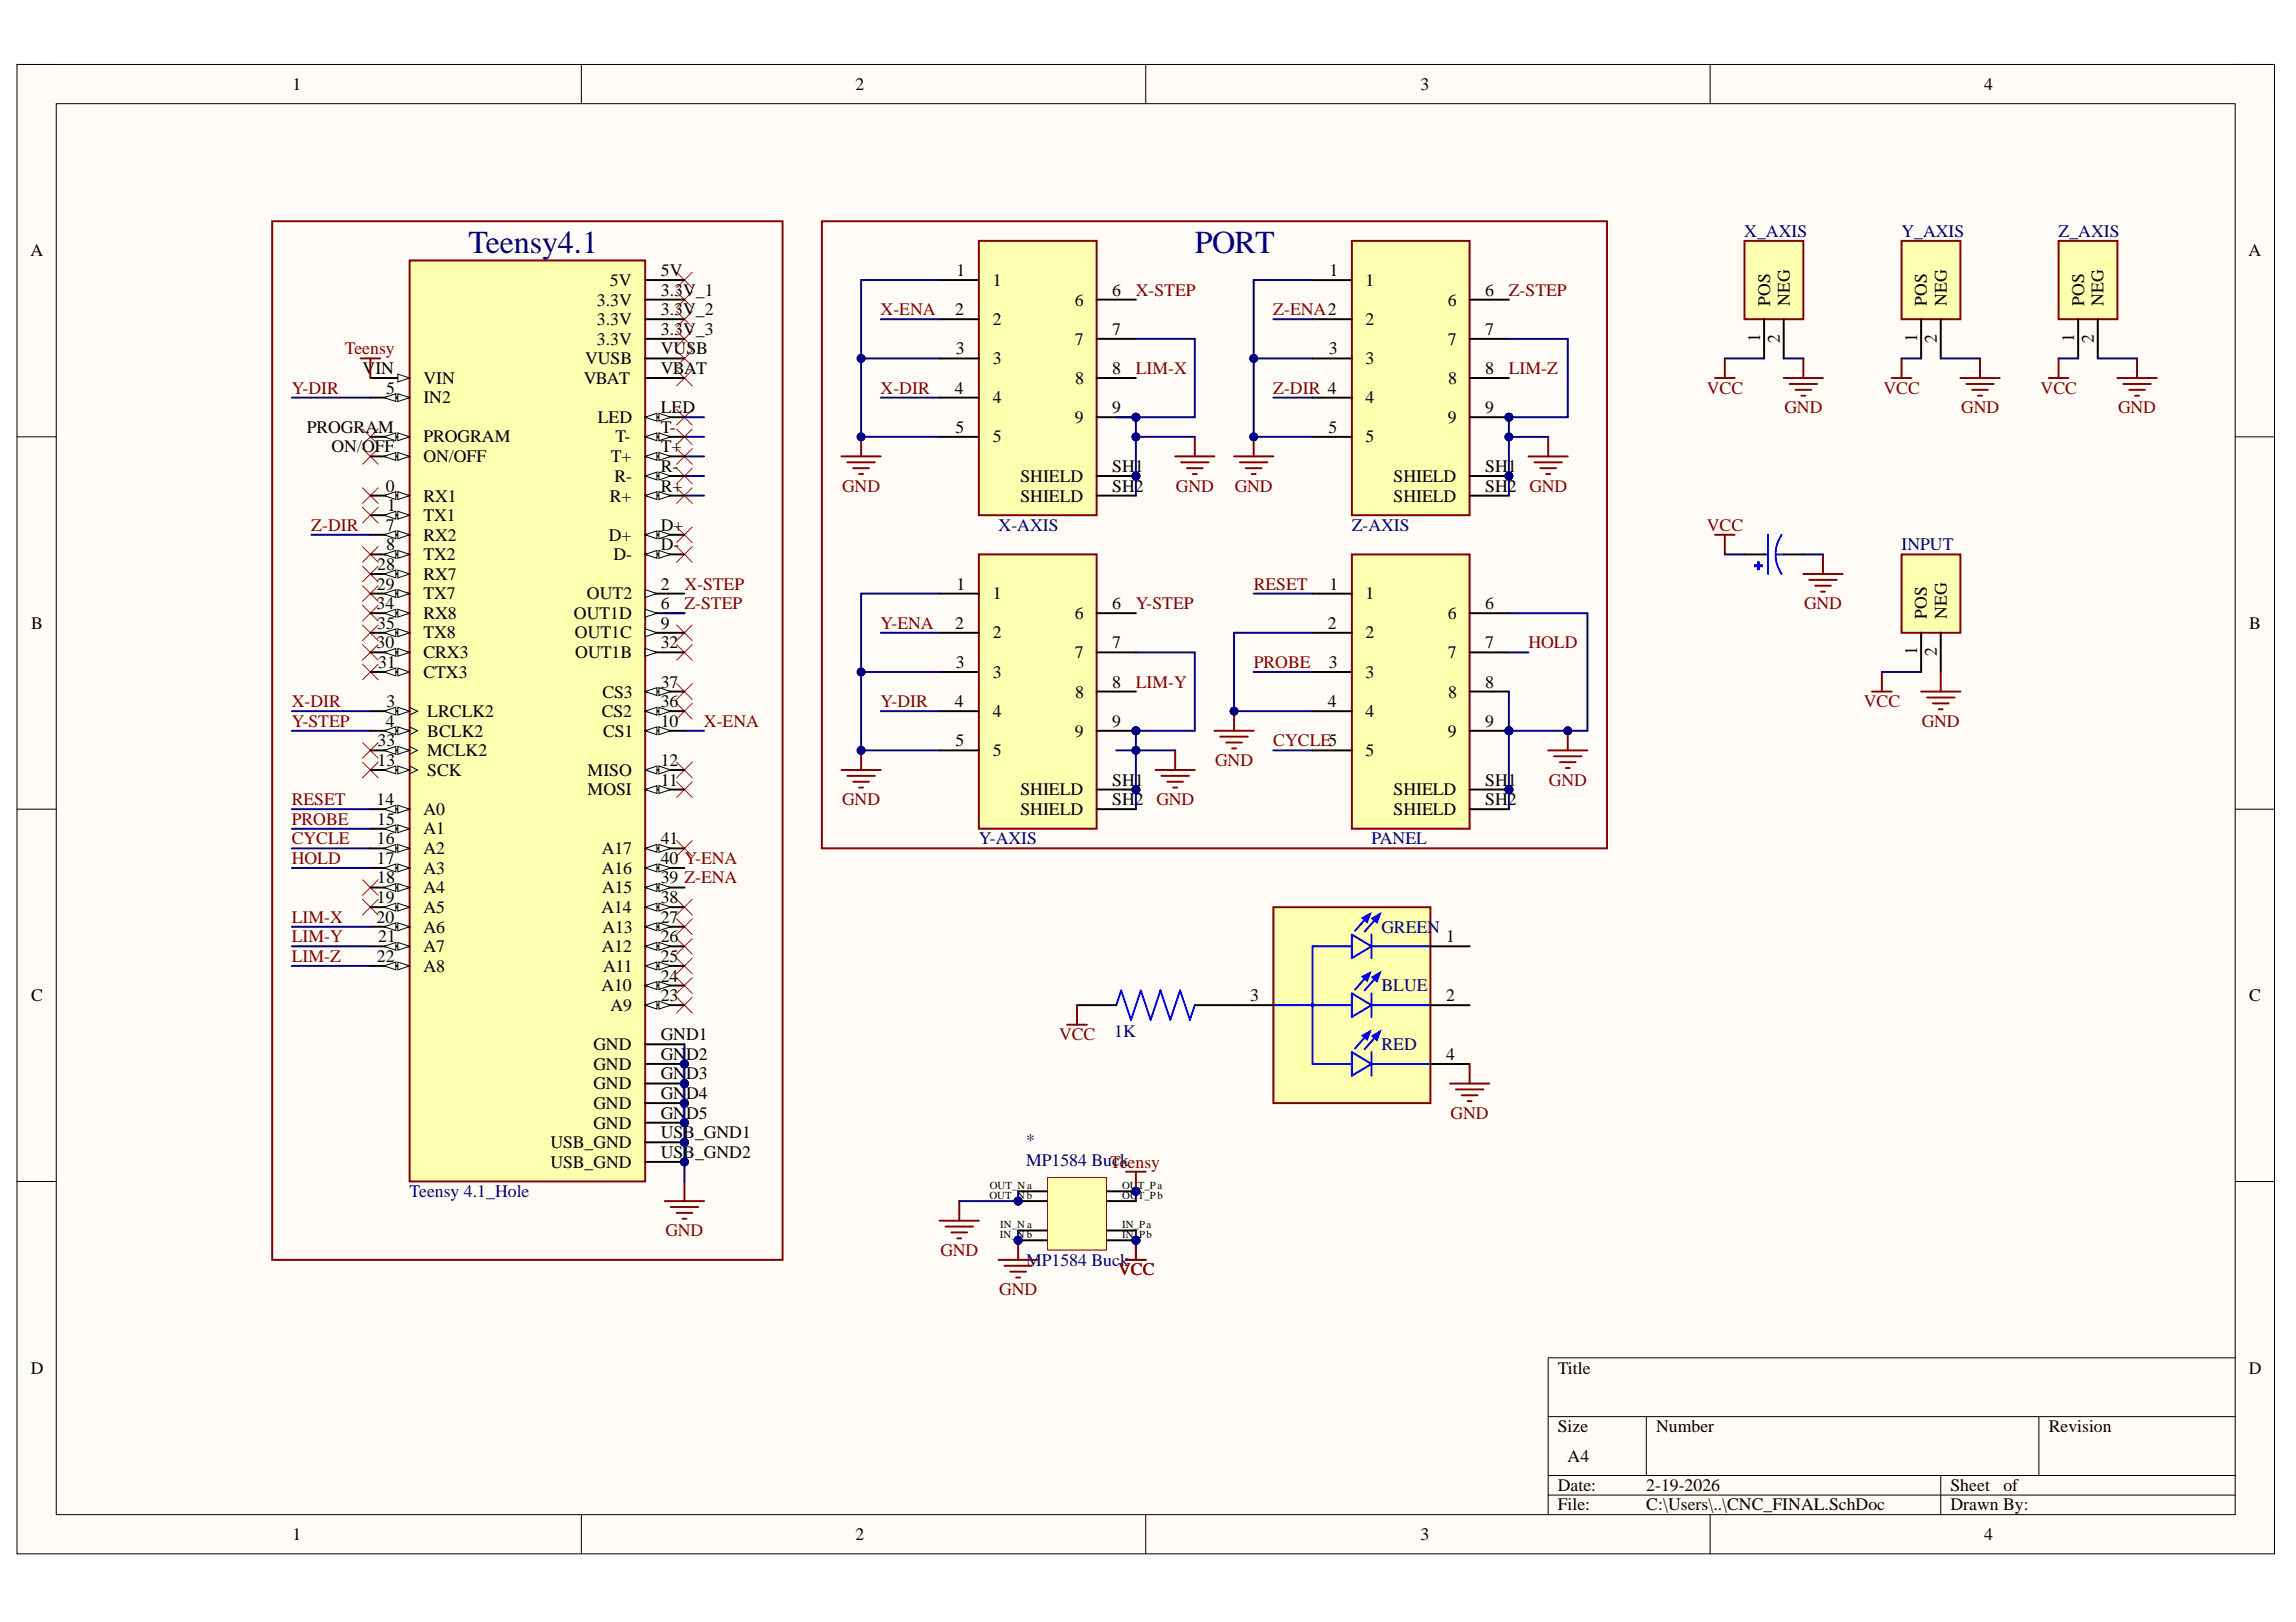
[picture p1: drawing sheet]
<svg xmlns="http://www.w3.org/2000/svg" width="297mm" height="210mm" viewBox="0 0 297 210" stroke-linecap="round" stroke-linejoin="round" font-family="sans-serif">
<defs><g id="words">
<g font-size="4.1" fill="#000080">
<text x="60.6" y="32.8">Teensy4.1</text>
<text x="154.6" y="32.8">PORT</text>
</g>
<g font-size="2.3">
<text x="37.8" y="11.6">1</text>
<text x="110.7" y="11.6">2</text>
<text x="183.8" y="11.6">3</text>
<text x="256.7" y="11.6">4</text>
<text x="3.9" y="33.2">A</text>
<text x="85.5" y="35.7">5V</text>
<text x="123.7" y="35.7">1</text>
<text x="172" y="35.7">1</text>
<text x="290.9" y="33.2">A</text>
<text x="77.2" y="39.5">3.3V</text>
<text x="78.9" y="37">5V</text>
<text x="85.5" y="38.3">3.3V_1</text>
<text x="85.5" y="40.8">3.3V_2</text>
<text x="123.6" y="40.8">2</text>
<text x="128.4" y="37">1</text>
<text x="139" y="39.5">6</text>
<text x="143.9" y="38.3">6</text>
<text x="176.6" y="37">1</text>
<text x="187.3" y="39.5">6</text>
<text x="192.2" y="38.3">6</text>
<text x="229" y="39.5" transform="rotate(-90 229 39.5)">POS</text>
<text x="231.5" y="39.5" transform="rotate(-90 231.5 39.5)">NEG</text>
<text x="249.3" y="39.5" transform="rotate(-90 249.3 39.5)">POS</text>
<text x="251.9" y="39.5" transform="rotate(-90 251.9 39.5)">NEG</text>
<text x="269.6" y="39.5" transform="rotate(-90 269.6 39.5)">POS</text>
<text x="272.2" y="39.5" transform="rotate(-90 272.2 39.5)">NEG</text>
<text x="75.7" y="47.1">VUSB</text>
<text x="77.2" y="42.1">3.3V</text>
<text x="77.2" y="44.6">3.3V</text>
<text x="85.5" y="43.3">3.3V_3</text>
<text x="85.5" y="45.9">VUSB</text>
<text x="123.7" y="45.9">3</text>
<text x="128.4" y="42.1">2</text>
<text x="128.4" y="47.1">3</text>
<text x="139" y="44.6">7</text>
<text x="143.9" y="43.3">7</text>
<text x="171.9" y="45.9">3</text>
<text x="176.6" y="42.1">2</text>
<text x="176.6" y="47.1">3</text>
<text x="187.3" y="44.6">7</text>
<text x="192.2" y="43.3">7</text>
<text x="227.7" y="44.2" transform="rotate(-90 227.7 44.2)">1</text>
<text x="230.3" y="44.4" transform="rotate(-90 230.3 44.4)">2</text>
<text x="248" y="44.2" transform="rotate(-90 248 44.2)">1</text>
<text x="250.6" y="44.4" transform="rotate(-90 250.6 44.4)">2</text>
<text x="268.4" y="44.2" transform="rotate(-90 268.4 44.2)">1</text>
<text x="270.9" y="44.4" transform="rotate(-90 270.9 44.4)">2</text>
<text x="46.9" y="48.4">VIN</text>
<text x="50" y="50.9">5</text>
<text x="54.8" y="49.7">VIN</text>
<text x="54.8" y="52.2">IN2</text>
<text x="75.5" y="49.7">VBAT</text>
<text x="85.5" y="48.4">VBAT</text>
<text x="85.5" y="53.5">LED</text>
<text x="123.5" y="50.9">4</text>
<text x="128.4" y="52.2">4</text>
<text x="139.1" y="49.7">8</text>
<text x="143.9" y="48.4">8</text>
<text x="143.9" y="53.5">9</text>
<text x="176.6" y="52.2">4</text>
<text x="187.3" y="49.7">8</text>
<text x="192.2" y="48.4">8</text>
<text x="192.2" y="53.5">9</text>
<text x="39.7" y="56">PROGRAM</text>
<text x="42.9" y="58.5">ON/OFF</text>
<text x="54.8" y="57.3">PROGRAM</text>
<text x="54.8" y="59.8">ON/OFF</text>
<text x="77.3" y="54.7">LED</text>
<text x="79" y="59.8">T+</text>
<text x="79.6" y="57.3">T-</text>
<text x="85.5" y="56">T-</text>
<text x="85.5" y="58.5">T+</text>
<text x="123.6" y="56">5</text>
<text x="128.4" y="57.3">5</text>
<text x="139" y="54.7">9</text>
<text x="171.9" y="56">5</text>
<text x="176.6" y="57.3">5</text>
<text x="187.3" y="54.7">9</text>
<text x="49.9" y="63.6">0</text>
<text x="54.8" y="64.9">RX1</text>
<text x="78.9" y="64.9">R+</text>
<text x="79.5" y="62.4">R-</text>
<text x="85.5" y="61.1">R-</text>
<text x="85.5" y="63.6">R+</text>
<text x="132" y="62.4">SHIELD</text>
<text x="132" y="64.9">SHIELD</text>
<text x="143.9" y="61.1">SH1</text>
<text x="143.9" y="63.6">SH2</text>
<text x="180.3" y="62.4">SHIELD</text>
<text x="180.3" y="64.9">SHIELD</text>
<text x="192.2" y="61.1">SH1</text>
<text x="192.2" y="63.6">SH2</text>
<text x="49.9" y="68.7">7</text>
<text x="50" y="71.2">8</text>
<text x="50.1" y="66.2">1</text>
<text x="54.8" y="67.4">TX1</text>
<text x="54.8" y="70">RX2</text>
<text x="78.8" y="70">D+</text>
<text x="85.5" y="68.7">D+</text>
<text x="85.5" y="71.2">D-</text>
<text x="48.8" y="76.3">29</text>
<text x="48.8" y="73.8">28</text>
<text x="54.8" y="72.5">TX2</text>
<text x="54.8" y="75">RX7</text>
<text x="54.8" y="77.6">TX7</text>
<text x="75.9" y="77.6">OUT2</text>
<text x="79.4" y="72.5">D-</text>
<text x="85.5" y="76.3">2</text>
<text x="123.7" y="76.3">1</text>
<text x="128.4" y="77.6">1</text>
<text x="172" y="76.3">1</text>
<text x="176.6" y="77.6">1</text>
<text x="4" y="81.4">B</text>
<text x="48.7" y="78.8">34</text>
<text x="48.7" y="83.9">30</text>
<text x="48.8" y="81.4">35</text>
<text x="54.8" y="80.1">RX8</text>
<text x="54.8" y="82.6">TX8</text>
<text x="74.3" y="80.1">OUT1D</text>
<text x="74.4" y="82.6">OUT1C</text>
<text x="85.5" y="78.8">6</text>
<text x="85.5" y="81.4">9</text>
<text x="85.5" y="83.9">32</text>
<text x="123.6" y="81.4">2</text>
<text x="128.4" y="82.6">2</text>
<text x="139" y="80.1">6</text>
<text x="143.9" y="78.8">6</text>
<text x="143.9" y="83.9">7</text>
<text x="171.8" y="81.4">2</text>
<text x="176.6" y="82.6">2</text>
<text x="187.3" y="80.1">6</text>
<text x="192.2" y="78.8">6</text>
<text x="192.2" y="83.9">7</text>
<text x="249.3" y="80.1" transform="rotate(-90 249.3 80.1)">POS</text>
<text x="251.9" y="80.1" transform="rotate(-90 251.9 80.1)">NEG</text>
<text x="291" y="81.4">B</text>
<text x="48.9" y="86.4">31</text>
<text x="54.8" y="85.2">CRX3</text>
<text x="54.8" y="87.7">CTX3</text>
<text x="74.4" y="85.2">OUT1B</text>
<text x="85.5" y="89">37</text>
<text x="123.7" y="86.4">3</text>
<text x="128.4" y="87.7">3</text>
<text x="139" y="85.2">7</text>
<text x="143.9" y="89">8</text>
<text x="171.9" y="86.4">3</text>
<text x="176.6" y="87.7">3</text>
<text x="187.3" y="85.2">7</text>
<text x="192.2" y="89">8</text>
<text x="248" y="84.8" transform="rotate(-90 248 84.8)">1</text>
<text x="250.6" y="84.9" transform="rotate(-90 250.6 84.9)">2</text>
<text x="49.9" y="94.1">4</text>
<text x="50" y="91.5">3</text>
<text x="55.3" y="92.8">LRCLK2</text>
<text x="55.3" y="95.3">BCLK2</text>
<text x="77.8" y="92.8">CS2</text>
<text x="77.9" y="90.3">CS3</text>
<text x="78" y="95.3">CS1</text>
<text x="85.5" y="91.5">36</text>
<text x="85.5" y="94.1">10</text>
<text x="123.5" y="91.5">4</text>
<text x="128.4" y="92.8">4</text>
<text x="139" y="95.3">9</text>
<text x="139.1" y="90.3">8</text>
<text x="143.9" y="94.1">9</text>
<text x="171.8" y="91.5">4</text>
<text x="176.6" y="92.8">4</text>
<text x="187.3" y="95.3">9</text>
<text x="187.3" y="90.3">8</text>
<text x="192.2" y="94.1">9</text>
<text x="48.9" y="96.6">33</text>
<text x="48.9" y="99.1">13</text>
<text x="55.3" y="97.9">MCLK2</text>
<text x="55.3" y="100.4">SCK</text>
<text x="76" y="100.4">MISO</text>
<text x="85.5" y="99.1">12</text>
<text x="85.5" y="101.7">11</text>
<text x="123.6" y="96.6">5</text>
<text x="128.4" y="97.9">5</text>
<text x="143.9" y="101.7">SH1</text>
<text x="176.6" y="97.9">5</text>
<text x="192.2" y="101.7">SH1</text>
<text x="48.7" y="104.2">14</text>
<text x="48.8" y="106.7">15</text>
<text x="54.8" y="105.5">A0</text>
<text x="54.8" y="108">A1</text>
<text x="76" y="102.9">MOSI</text>
<text x="132" y="102.9">SHIELD</text>
<text x="132" y="105.5">SHIELD</text>
<text x="143.9" y="104.2">SH2</text>
<text x="180.3" y="102.9">SHIELD</text>
<text x="180.3" y="105.5">SHIELD</text>
<text x="192.2" y="104.2">SH2</text>
<text x="48.8" y="109.3">16</text>
<text x="48.8" y="111.8">17</text>
<text x="54.8" y="110.5">A2</text>
<text x="54.8" y="113.1">A3</text>
<text x="77.8" y="110.5">A17</text>
<text x="77.8" y="113.1">A16</text>
<text x="85.5" y="109.3">41</text>
<text x="85.5" y="111.8">40 Y-ENA</text>
<text x="48.7" y="119.4">20</text>
<text x="48.8" y="116.9">19</text>
<text x="48.8" y="114.3">18</text>
<text x="54.8" y="115.6">A4</text>
<text x="54.8" y="118.2">A5</text>
<text x="77.8" y="118.2">A14</text>
<text x="77.9" y="115.6">A15</text>
<text x="85.5" y="114.3">39 Z-ENA</text>
<text x="85.5" y="116.9">38</text>
<text x="85.5" y="119.4">27</text>
<text x="48.8" y="124.5">22</text>
<text x="48.9" y="122">21</text>
<text x="54.8" y="120.7">A6</text>
<text x="54.8" y="123.2">A7</text>
<text x="54.8" y="125.8">A8</text>
<text x="77.8" y="123.2">A12</text>
<text x="77.9" y="120.7">A13</text>
<text x="78" y="125.8">A11</text>
<text x="85.5" y="122">26</text>
<text x="85.5" y="124.5">25</text>
<text x="187.1" y="122">1</text>
<text x="4" y="129.6">C</text>
<text x="77.8" y="128.3">A10</text>
<text x="79" y="130.8">A9</text>
<text x="85.5" y="127">24</text>
<text x="85.5" y="129.6">23</text>
<text x="161.7" y="129.6">3</text>
<text x="187.1" y="129.6">2</text>
<text x="291" y="129.6">C</text>
<text x="76.8" y="135.9">GND</text>
<text x="85.5" y="134.6">GND1</text>
<text x="85.5" y="137.2">GND2</text>
<text x="187.1" y="137.2">4</text>
<text x="76.8" y="138.4">GND</text>
<text x="76.8" y="140.9">GND</text>
<text x="76.8" y="143.5">GND</text>
<text x="85.5" y="139.7">GND3</text>
<text x="85.5" y="142.3">GND4</text>
<text x="71.2" y="148.6">USB_GND</text>
<text x="76.8" y="146.1">GND</text>
<text x="85.5" y="144.8">GND5</text>
<text x="85.5" y="147.3">USB_GND1</text>
<text x="85.5" y="149.9">USB_GND2</text>
<text x="71.2" y="151.1">USB_GND</text>
<text x="4" y="177.7">D</text>
<text x="201.5" y="177.7">Title</text>
<text x="290.9" y="177.7">D</text>
<text x="201.5" y="185.3">Size</text>
<text x="214.3" y="185.3">Number</text>
<text x="265.1" y="185.3">Revision</text>
<text x="202.8" y="189.1">A4</text>
<text x="201.5" y="192.9">Date:</text>
<text x="201.5" y="195.5">File:</text>
<text x="213" y="192.9">2-19-2026</text>
<text x="213" y="195.5">C:\Users\..\CNC_FINAL.SchDoc</text>
<text x="252.3" y="192.9">Sheet</text>
<text x="252.3" y="195.5">Drawn By:</text>
<text x="259.2" y="192.9">of</text>
<text x="37.8" y="199.3">1</text>
<text x="110.7" y="199.3">2</text>
<text x="183.8" y="199.3">3</text>
<text x="256.7" y="199.3">4</text>
</g>
<g font-size="2.3" fill="#000080">
<text x="225.7" y="30.6">X_AXIS</text>
<text x="246" y="30.6">Y_AXIS</text>
<text x="266.3" y="30.6">Z_AXIS</text>
<text x="129.2" y="68.7">X-AXIS</text>
<text x="174.9" y="68.7">Z-AXIS</text>
<text x="246" y="71.2">INPUT</text>
<text x="126.7" y="109.3">Y-AXIS</text>
<text x="177.4" y="109.3">PANEL</text>
<text x="178.7" y="120.7">GREEN</text>
<text x="178.7" y="128.3">BLUE</text>
<text x="144.1" y="134.2">1K</text>
<text x="178.7" y="135.9">RED</text>
<text x="132.7" y="148.3">*</text>
<text x="53" y="154.9">Teensy 4.1_Hole</text>
<text x="132.7" y="150.9">MP1584 Buck</text>
<text x="132.7" y="163.8">MP1584 Buck</text>
</g>
<g font-size="2.3" fill="#800000">
<text x="113.9" y="40.8">X-ENA</text>
<text x="146.9" y="38.3">X-STEP</text>
<text x="164.7" y="40.8">Z-ENA2</text>
<text x="195.2" y="38.3">Z-STEP</text>
<text x="44.6" y="45.9">Teensy</text>
<text x="37.7" y="50.9">Y-DIR</text>
<text x="113.9" y="50.9">X-DIR</text>
<text x="146.9" y="48.4">LIM-X</text>
<text x="164.7" y="50.9">Z-DIR 4</text>
<text x="195.2" y="48.4">LIM-Z</text>
<text x="220.8" y="50.9">VCC</text>
<text x="230.9" y="53.5">GND</text>
<text x="243.7" y="50.9">VCC</text>
<text x="253.7" y="53.5">GND</text>
<text x="264" y="50.9">VCC</text>
<text x="274" y="53.5">GND</text>
<text x="108.9" y="63.6">GND</text>
<text x="152.1" y="63.6">GND</text>
<text x="159.7" y="63.6">GND</text>
<text x="197.9" y="63.6">GND</text>
<text x="40.3" y="68.7">Z-DIR</text>
<text x="220.8" y="68.7">VCC</text>
<text x="88.5" y="76.3">X-STEP</text>
<text x="162.2" y="76.3">RESET</text>
<text x="88.5" y="78.8">Z-STEP</text>
<text x="113.9" y="81.4">Y-ENA</text>
<text x="146.9" y="78.8">Y-STEP</text>
<text x="197.7" y="83.9">HOLD</text>
<text x="233.4" y="78.8">GND</text>
<text x="146.9" y="89">LIM-Y</text>
<text x="162.2" y="86.4">PROBE</text>
<text x="37.7" y="91.5">X-DIR</text>
<text x="37.7" y="94.1">Y-STEP</text>
<text x="91.1" y="94.1">X-ENA</text>
<text x="113.9" y="91.5">Y-DIR</text>
<text x="241.1" y="91.5">VCC</text>
<text x="248.6" y="94.1">GND</text>
<text x="157.2" y="99.1">GND</text>
<text x="164.7" y="96.6">CYCLE5</text>
<text x="200.4" y="101.7">GND</text>
<text x="37.7" y="104.2">RESET</text>
<text x="37.7" y="106.7">PROBE</text>
<text x="108.9" y="104.2">GND</text>
<text x="149.6" y="104.2">GND</text>
<text x="37.7" y="111.8">HOLD</text>
<text x="37.7" y="109.3">CYCLE</text>
<text x="37.7" y="119.4">LIM-X</text>
<text x="37.7" y="122">LIM-Y</text>
<text x="37.7" y="124.5">LIM-Z</text>
<text x="137" y="134.6">VCC</text>
<text x="187.7" y="144.8">GND</text>
<text x="143.6" y="151.1">Teensy</text>
<text x="86.1" y="160">GND</text>
<text x="121.7" y="162.5">GND</text>
<text x="129.3" y="167.6">GND</text>
<text x="144.7" y="165">VCC</text>
</g>
<g font-size="1.4">
<text x="128" y="155.1">OUT_Nb</text>
<text x="128" y="153.9">OUT_Na</text>
<text x="145.2" y="153.9">OUT_Pa</text>
<text x="145.2" y="155.1">OUT_Pb</text>
<text x="129.4" y="160.2">IN_N b</text>
<text x="129.4" y="158.9">IN_N a</text>
<text x="145.2" y="158.9">IN_Pa</text>
<text x="145.2" y="160.2">IN_Pb</text>
</g>
</g></defs>
<path d="M2.2 8.3h292.1v192.8h-292.1z" fill-rule="evenodd" fill="#fffcf8"/>
<path d="M2.2 8.3h292.1v192.8h-292.1z" fill="none" stroke="#000" stroke-width=".13"/>
<path d="M7.3 13.4h281.9v182.6h-281.9z" fill-rule="evenodd" fill="#fffcf8"/>
<g fill="none" stroke="#000" stroke-width=".13">
<path d="M2.2 8.3h5.1M7.3 13.4h281.9v182.6h-281.9zM75.2 8.3v5.1M148.2 8.3v5.1M221.2 8.3v5.1M289.2 8.3h5.1v5.1M2.2 56.5h5.1M289.2 56.5h5.1M2.2 104.7h5.1M289.2 104.7h5.1M2.2 152.9h5.1M289.2 152.9h5.1"/>
<path d="M289.2 175.7h-88.9v20.3M75.2 196v5.1M148.2 196v5.1M200.3 183.3h88.9M200.3 190.9h88.9M200.3 193.5h88.9M213 183.3v7.6M221.2 196v5.1M251.1 190.9v5.1M263.8 183.3v7.6M294.3 196v5.1"/>
</g>
<path d="M35.2 28.6h66v134.4h-66zM108.9 59.1h5M109.6 59.8h3.6M111.4 56.5v2.6M110.4 60.6h2M111.1 61.3h.6M86 155.4h5.1M86.8 156.2h3.5M87.5 157h2.1M88.3 157.7h.5M88.5 152.9v2.5" fill="none" stroke="#800000" stroke-width=".25"/>
<g fill="none" stroke="#f00" stroke-width=".13">
<path d="M87.5 35.2l2.1 2.1M87.5 37.8l2.1 2M89.6 35.2l-2.1 2.1M89.6 37.8l-2.1 2M46.9 58l2 2.1M46.9 55.5l2 2M48.9 58l-2 2.1M48.9 55.5l-2 2M87.5 40.3l2.1 2M87.5 42.8l2.1 2.1M87.5 45.4l2.1 2M87.5 47.9l2.1 2"/>
<path d="M87.5 53l2.1 2M87.5 58l2.1 2.1M87.5 55.5l2.1 2M89.6 40.3l-2.1 2M89.6 42.8l-2.1 2.1M89.6 45.4l-2.1 2M89.6 47.9l-2.1 2M89.6 53l-2.1 2M89.6 58l-2.1 2.1M89.6 55.5l-2.1 2M46.9 63.1l2 2.1M46.9 65.7l2 2"/>
<path d="M46.9 70.7l2 2.1M46.9 73.3l2 2M46.9 75.8l2 2M46.9 78.3l2 2.1M48.9 63.1l-2 2.1M48.9 65.7l-2 2M48.9 70.7l-2 2.1M48.9 73.3l-2 2M48.9 75.8l-2 2M48.9 78.3l-2 2.1M87.5 68.2l2.1 2M87.5 70.7l2.1 2.1"/>
<path d="M87.5 63.1l2.1 2.1M87.5 60.6l2.1 2M89.6 68.2l-2.1 2M89.6 70.7l-2.1 2.1M89.6 63.1l-2.1 2.1M89.6 60.6l-2.1 2M46.9 80.9l2 2M46.9 83.4l2 2M46.9 85.9l2 2.1M46.9 96.1l2 2M46.9 98.6l2 2.1M48.9 80.9l-2 2"/>
<path d="M48.9 83.4l-2 2M48.9 85.9l-2 2.1M48.9 96.1l-2 2M48.9 98.6l-2 2.1M87.5 80.9l2.1 2M87.5 83.4l2.1 2M87.5 88.5l2.1 2M87.5 91l2.1 2.1M87.5 98.6l2.1 2.1M89.6 80.9l-2.1 2M89.6 83.4l-2.1 2M89.6 88.5l-2.1 2"/>
<path d="M89.6 91l-2.1 2.1M89.6 98.6l-2.1 2.1M46.9 113.8l2 2.1M46.9 116.4l2 2M48.9 113.8l-2 2.1M48.9 116.4l-2 2M87.5 118.9l2.1 2M87.5 116.4l2.1 2M87.5 101.2l2.1 2M87.5 108.8l2.1 2M89.6 118.9l-2.1 2M89.6 116.4l-2.1 2"/>
<path d="M89.6 101.2l-2.1 2M89.6 108.8l-2.1 2M87.5 121.5l2.1 2M87.5 124l2.1 2M87.5 126.5l2.1 2.1M87.5 129.1l2.1 2M89.6 121.5l-2.1 2M89.6 124l-2.1 2M89.6 126.5l-2.1 2.1M89.6 129.1l-2.1 2"/>
</g>
<circle cx="111.4" cy="56.5" r=".51" fill="#000080"/>
<circle cx="111.4" cy="56.5" r=".51" fill="none" stroke="#000080" stroke-width=".13"/>
<g fill="none" stroke="#800000" stroke-width=".25">
<path d="M152 59.1h5.1M152.8 59.8h3.6M154.6 56.5v2.6M197.7 59.1h5.1M198.5 59.8h3.6M200.3 56.5v2.6M153.6 60.6h2M154.3 61.3h.5M199.3 60.6h2M200 61.3h.5M108.9 99.6h5M111.4 97.1v2.5"/>
<path d="M149.5 99.6h5.1M152 97.1v2.5M109.6 100.4h3.6M110.4 101.2h2M111.1 101.9h.6M150.3 100.4h3.5M151 101.2h2M151.8 101.9h.5"/>
</g>
<circle cx="111.4" cy="97.1" r=".51" fill="#000080"/>
<circle cx="111.4" cy="97.1" r=".51" fill="none" stroke="#000080" stroke-width=".13"/>
<path d="M159.7 59.1h5M160.4 59.8h3.6M162.2 56.5v2.6M161.2 60.6h2M161.9 61.3h.5" fill="none" stroke="#800000" stroke-width=".25"/>
<circle cx="162.2" cy="56.5" r=".51" fill="#000080"/>
<circle cx="162.2" cy="56.5" r=".51" fill="none" stroke="#000080" stroke-width=".13"/>
<circle cx="147" cy="54" r=".51" fill="#000080"/>
<circle cx="147" cy="54" r=".51" fill="none" stroke="#000080" stroke-width=".13"/>
<circle cx="147" cy="61.6" r=".51" fill="#000080"/>
<circle cx="147" cy="61.6" r=".51" fill="none" stroke="#000080" stroke-width=".13"/>
<path d="M126.6 31.2h15.3v35.5h-15.3z" fill-rule="evenodd" fill="#ffffb0"/>
<path d="M126.6 31.2h15.3v35.5h-15.3z" fill="none" stroke="#800000" stroke-width=".25"/>
<path d="M121.6 36.2h5M141.9 38.8h5.1M121.6 41.3h5M121.6 46.4h5M121.6 51.5h5M121.6 56.5h5M141.9 43.8h5.1M141.9 48.9h5.1M141.9 54h5.1" fill="none" stroke="#000" stroke-width=".25"/>
<circle cx="147" cy="54" r=".51" fill="#000080"/>
<circle cx="147" cy="54" r=".51" fill="none" stroke="#000080" stroke-width=".13"/>
<path d="M141.9 61.6h5.1" fill="none" stroke="#000" stroke-width=".25"/>
<circle cx="147" cy="61.6" r=".51" fill="#000080"/>
<circle cx="147" cy="61.6" r=".51" fill="none" stroke="#000080" stroke-width=".13"/>
<path d="M141.9 64.1h5.1" fill="none" stroke="#000" stroke-width=".25"/>
<circle cx="147" cy="94.6" r=".51" fill="#000080"/>
<circle cx="147" cy="94.6" r=".51" fill="none" stroke="#000080" stroke-width=".13"/>
<circle cx="147" cy="102.2" r=".51" fill="#000080"/>
<circle cx="147" cy="102.2" r=".51" fill="none" stroke="#000080" stroke-width=".13"/>
<path d="M126.6 71.7h15.3v35.6h-15.3z" fill-rule="evenodd" fill="#ffffb0"/>
<path d="M126.6 71.7h15.3v35.6h-15.3z" fill="none" stroke="#800000" stroke-width=".25"/>
<path d="M121.6 76.8h5M141.9 79.4h5.1M121.6 81.9h5M121.6 87h5M121.6 92h5M121.6 97.1h5M141.9 84.4h5.1M141.9 89.5h5.1M141.9 94.6h5.1" fill="none" stroke="#000" stroke-width=".25"/>
<circle cx="147" cy="94.6" r=".51" fill="#000080"/>
<circle cx="147" cy="94.6" r=".51" fill="none" stroke="#000080" stroke-width=".13"/>
<path d="M141.9 102.2h5.1" fill="none" stroke="#000" stroke-width=".25"/>
<circle cx="147" cy="102.2" r=".51" fill="#000080"/>
<circle cx="147" cy="102.2" r=".51" fill="none" stroke="#000080" stroke-width=".13"/>
<path d="M141.9 104.7h5.1" fill="none" stroke="#000" stroke-width=".25"/>
<circle cx="195.2" cy="54" r=".51" fill="#000080"/>
<circle cx="195.2" cy="54" r=".51" fill="none" stroke="#000080" stroke-width=".13"/>
<circle cx="195.2" cy="61.6" r=".51" fill="#000080"/>
<circle cx="195.2" cy="61.6" r=".51" fill="none" stroke="#000080" stroke-width=".13"/>
<path d="M174.9 31.2h15.2v35.5h-15.2z" fill-rule="evenodd" fill="#ffffb0"/>
<path d="M174.9 31.2h15.2v35.5h-15.2z" fill="none" stroke="#800000" stroke-width=".25"/>
<path d="M169.8 36.2h5.1M190.1 38.8h5.1M169.8 41.3h5.1M169.8 46.4h5.1M169.8 51.5h5.1M169.8 56.5h5.1M190.1 43.9h5.1M190.1 48.9h5.1M190.1 54h5.1" fill="none" stroke="#000" stroke-width=".25"/>
<circle cx="195.2" cy="54" r=".51" fill="#000080"/>
<circle cx="195.2" cy="54" r=".51" fill="none" stroke="#000080" stroke-width=".13"/>
<path d="M190.1 61.6h5.1" fill="none" stroke="#000" stroke-width=".25"/>
<circle cx="195.2" cy="61.6" r=".51" fill="#000080"/>
<circle cx="195.2" cy="61.6" r=".51" fill="none" stroke="#000080" stroke-width=".13"/>
<path d="M190.1 64.1h5.1" fill="none" stroke="#000" stroke-width=".25"/>
<circle cx="195.2" cy="94.6" r=".51" fill="#000080"/>
<circle cx="195.2" cy="94.6" r=".51" fill="none" stroke="#000080" stroke-width=".13"/>
<circle cx="195.2" cy="102.2" r=".51" fill="#000080"/>
<circle cx="195.2" cy="102.2" r=".51" fill="none" stroke="#000080" stroke-width=".13"/>
<path d="M174.9 71.7h15.2v35.6h-15.2z" fill-rule="evenodd" fill="#ffffb0"/>
<path d="M174.9 71.7h15.2v35.6h-15.2z" fill="none" stroke="#800000" stroke-width=".25"/>
<path d="M169.8 76.8h5.1M190.1 79.4h5.1M169.8 81.9h5.1M169.8 87h5.1M169.8 92h5.1M169.8 97.1h5.1M190.1 84.4h5.1M190.1 89.5h5.1M190.1 94.6h5.1" fill="none" stroke="#000" stroke-width=".25"/>
<circle cx="195.2" cy="94.6" r=".51" fill="#000080"/>
<circle cx="195.2" cy="94.6" r=".51" fill="none" stroke="#000080" stroke-width=".13"/>
<path d="M190.1 102.2h5.1" fill="none" stroke="#000" stroke-width=".25"/>
<circle cx="195.2" cy="102.2" r=".51" fill="#000080"/>
<circle cx="195.2" cy="102.2" r=".51" fill="none" stroke="#000080" stroke-width=".13"/>
<path d="M190.1 104.7h5.1" fill="none" stroke="#000" stroke-width=".25"/>
<path d="M157.1 94.6h5.1M157.9 95.3h3.5M158.6 96.1h2.1M159.4 96.9h.5M159.7 92v2.6" fill="none" stroke="#800000" stroke-width=".25"/>
<circle cx="159.7" cy="92" r=".51" fill="#000080"/>
<circle cx="159.7" cy="92" r=".51" fill="none" stroke="#000080" stroke-width=".13"/>
<path d="M200.3 97.1h5.1M201.1 97.9h3.5M201.8 98.6h2M202.6 99.4h.5M202.8 94.6v2.5" fill="none" stroke="#800000" stroke-width=".25"/>
<circle cx="202.8" cy="94.6" r=".51" fill="#000080"/>
<circle cx="202.8" cy="94.6" r=".51" fill="none" stroke="#000080" stroke-width=".13"/>
<path d="M106.3 28.6h101.6v81.2h-101.6z" fill="none" stroke="#800000" stroke-width=".25"/>
<circle cx="88.5" cy="137.7" r=".51" fill="#000080"/>
<circle cx="88.5" cy="137.7" r=".51" fill="none" stroke="#000080" stroke-width=".13"/>
<circle cx="88.5" cy="140.2" r=".51" fill="#000080"/>
<circle cx="88.5" cy="140.2" r=".51" fill="none" stroke="#000080" stroke-width=".13"/>
<circle cx="88.5" cy="142.8" r=".51" fill="#000080"/>
<circle cx="88.5" cy="142.8" r=".51" fill="none" stroke="#000080" stroke-width=".13"/>
<circle cx="88.5" cy="145.3" r=".51" fill="#000080"/>
<circle cx="88.5" cy="145.3" r=".51" fill="none" stroke="#000080" stroke-width=".13"/>
<circle cx="88.5" cy="147.8" r=".51" fill="#000080"/>
<circle cx="88.5" cy="147.8" r=".51" fill="none" stroke="#000080" stroke-width=".13"/>
<circle cx="88.5" cy="150.4" r=".51" fill="#000080"/>
<circle cx="88.5" cy="150.4" r=".51" fill="none" stroke="#000080" stroke-width=".13"/>
<path d="M53 33.7h30.5v119.2h-30.5z" fill-rule="evenodd" fill="#ffffb0"/>
<path d="M53 33.7h30.5v119.2h-30.5z" fill="none" stroke="#800000" stroke-width=".25"/>
<path d="M47.9 48.9h5.1" fill="none" stroke="#000" stroke-width=".25"/>
<path d="M51.5 48.4l1.5 .5-1.5 .5z" fill="#f8fcff"/>
<path d="M51.5 48.4l1.5 .5-1.5 .5z" fill="none" stroke="#000" stroke-width=".13"/>
<path d="M47.9 51.5h5.1" fill="none" stroke="#000" stroke-width=".25"/>
<path d="M51.5 50.9l1.5 .6-1.5 .5z" fill="#f8fcff"/>
<path d="M51.5 50.9l1.5 .6-1.5 .5z" fill="none" stroke="#000" stroke-width=".13"/>
<path d="M49.7 51.5l1.5-.6v1.1z" fill="#f8fcff"/>
<path d="M49.7 51.5l1.5-.6v1.1z" fill="none" stroke="#000" stroke-width=".13"/>
<path d="M47.9 56.5h5.1" fill="none" stroke="#000" stroke-width=".25"/>
<path d="M51.5 56l1.5 .5-1.5 .5z" fill="#f8fcff"/>
<path d="M51.5 56l1.5 .5-1.5 .5z" fill="none" stroke="#000" stroke-width=".13"/>
<path d="M49.7 56.5l1.5-.5v1z" fill="#f8fcff"/>
<path d="M49.7 56.5l1.5-.5v1z" fill="none" stroke="#000" stroke-width=".13"/>
<path d="M47.9 59.1h5.1" fill="none" stroke="#000" stroke-width=".25"/>
<path d="M51.5 58.6l1.5 .5-1.5 .5z" fill="#f8fcff"/>
<path d="M51.5 58.6l1.5 .5-1.5 .5z" fill="none" stroke="#000" stroke-width=".13"/>
<path d="M49.7 59.1l1.5-.5v1z" fill="#f8fcff"/>
<path d="M49.7 59.1l1.5-.5v1z" fill="none" stroke="#000" stroke-width=".13"/>
<path d="M47.9 64.1h5.1" fill="none" stroke="#000" stroke-width=".25"/>
<path d="M51.5 63.6l1.5 .5-1.5 .5z" fill="#f8fcff"/>
<path d="M51.5 63.6l1.5 .5-1.5 .5z" fill="none" stroke="#000" stroke-width=".13"/>
<path d="M49.7 64.1l1.5-.5v1z" fill="#f8fcff"/>
<path d="M49.7 64.1l1.5-.5v1z" fill="none" stroke="#000" stroke-width=".13"/>
<path d="M47.9 66.7h5.1" fill="none" stroke="#000" stroke-width=".25"/>
<path d="M51.5 66.2l1.5 .5-1.5 .5z" fill="#f8fcff"/>
<path d="M51.5 66.2l1.5 .5-1.5 .5z" fill="none" stroke="#000" stroke-width=".13"/>
<path d="M49.7 66.7l1.5-.5v1z" fill="#f8fcff"/>
<path d="M49.7 66.7l1.5-.5v1z" fill="none" stroke="#000" stroke-width=".13"/>
<path d="M47.9 69.2h5.1" fill="none" stroke="#000" stroke-width=".25"/>
<path d="M51.5 68.7l1.5 .5-1.5 .5z" fill="#f8fcff"/>
<path d="M51.5 68.7l1.5 .5-1.5 .5z" fill="none" stroke="#000" stroke-width=".13"/>
<path d="M49.7 69.2l1.5-.5v1z" fill="#f8fcff"/>
<path d="M49.7 69.2l1.5-.5v1z" fill="none" stroke="#000" stroke-width=".13"/>
<path d="M47.9 71.7h5.1" fill="none" stroke="#000" stroke-width=".25"/>
<path d="M51.5 71.2l1.5 .5-1.5 .6z" fill="#f8fcff"/>
<path d="M51.5 71.2l1.5 .5-1.5 .6z" fill="none" stroke="#000" stroke-width=".13"/>
<path d="M49.7 71.7l1.5-.5v1.1z" fill="#f8fcff"/>
<path d="M49.7 71.7l1.5-.5v1.1z" fill="none" stroke="#000" stroke-width=".13"/>
<path d="M47.9 74.3h5.1" fill="none" stroke="#000" stroke-width=".25"/>
<path d="M51.5 73.8l1.5 .5-1.5 .5z" fill="#f8fcff"/>
<path d="M51.5 73.8l1.5 .5-1.5 .5z" fill="none" stroke="#000" stroke-width=".13"/>
<path d="M49.7 74.3l1.5-.5v1z" fill="#f8fcff"/>
<path d="M49.7 74.3l1.5-.5v1z" fill="none" stroke="#000" stroke-width=".13"/>
<path d="M47.9 76.8h5.1" fill="none" stroke="#000" stroke-width=".25"/>
<path d="M51.5 76.3l1.5 .5-1.5 .5z" fill="#f8fcff"/>
<path d="M51.5 76.3l1.5 .5-1.5 .5z" fill="none" stroke="#000" stroke-width=".13"/>
<path d="M49.7 76.8l1.5-.5v1z" fill="#f8fcff"/>
<path d="M49.7 76.8l1.5-.5v1z" fill="none" stroke="#000" stroke-width=".13"/>
<path d="M47.9 79.4h5.1" fill="none" stroke="#000" stroke-width=".25"/>
<path d="M51.5 78.8l1.5 .6-1.5 .5z" fill="#f8fcff"/>
<path d="M51.5 78.8l1.5 .6-1.5 .5z" fill="none" stroke="#000" stroke-width=".13"/>
<path d="M49.7 79.4l1.5-.6v1.1z" fill="#f8fcff"/>
<path d="M49.7 79.4l1.5-.6v1.1z" fill="none" stroke="#000" stroke-width=".13"/>
<path d="M47.9 81.9h5.1" fill="none" stroke="#000" stroke-width=".25"/>
<path d="M51.5 81.4l1.5 .5-1.5 .5z" fill="#f8fcff"/>
<path d="M51.5 81.4l1.5 .5-1.5 .5z" fill="none" stroke="#000" stroke-width=".13"/>
<path d="M49.7 81.9l1.5-.5v1z" fill="#f8fcff"/>
<path d="M49.7 81.9l1.5-.5v1z" fill="none" stroke="#000" stroke-width=".13"/>
<path d="M47.9 84.4h5.1" fill="none" stroke="#000" stroke-width=".25"/>
<path d="M51.5 83.9l1.5 .5-1.5 .5z" fill="#f8fcff"/>
<path d="M51.5 83.9l1.5 .5-1.5 .5z" fill="none" stroke="#000" stroke-width=".13"/>
<path d="M49.7 84.4l1.5-.5v1z" fill="#f8fcff"/>
<path d="M49.7 84.4l1.5-.5v1z" fill="none" stroke="#000" stroke-width=".13"/>
<path d="M47.9 87h5.1" fill="none" stroke="#000" stroke-width=".25"/>
<path d="M51.5 86.5l1.5 .5-1.5 .5z" fill="#f8fcff"/>
<path d="M51.5 86.5l1.5 .5-1.5 .5z" fill="none" stroke="#000" stroke-width=".13"/>
<path d="M49.7 87l1.5-.5v1z" fill="#f8fcff"/>
<path d="M49.7 87l1.5-.5v1z" fill="none" stroke="#000" stroke-width=".13"/>
<path d="M47.9 92h5.1" fill="none" stroke="#000" stroke-width=".25"/>
<path d="M51.5 91.5l1.5 .5-1.5 .5z" fill="#f8fcff"/>
<path d="M51.5 91.5l1.5 .5-1.5 .5z" fill="none" stroke="#000" stroke-width=".13"/>
<path d="M49.7 92l1.5-.5v1z" fill="#f8fcff"/>
<path d="M49.7 92l1.5-.5v1zM53 91.5l1 .5-1 .5" fill="none" stroke="#000" stroke-width=".13"/>
<path d="M47.9 94.6h5.1" fill="none" stroke="#000" stroke-width=".25"/>
<path d="M51.5 94.1l1.5 .5-1.5 .5z" fill="#f8fcff"/>
<path d="M51.5 94.1l1.5 .5-1.5 .5z" fill="none" stroke="#000" stroke-width=".13"/>
<path d="M49.7 94.6l1.5-.5v1z" fill="#f8fcff"/>
<path d="M49.7 94.6l1.5-.5v1zM53 94.1l1 .5-1 .5" fill="none" stroke="#000" stroke-width=".13"/>
<path d="M47.9 97.1h5.1" fill="none" stroke="#000" stroke-width=".25"/>
<path d="M51.5 96.6l1.5 .5-1.5 .5z" fill="#f8fcff"/>
<path d="M51.5 96.6l1.5 .5-1.5 .5z" fill="none" stroke="#000" stroke-width=".13"/>
<path d="M49.7 97.1l1.5-.5v1z" fill="#f8fcff"/>
<path d="M49.7 97.1l1.5-.5v1zM53 96.6l1 .5-1 .5" fill="none" stroke="#000" stroke-width=".13"/>
<path d="M47.9 99.6h5.1" fill="none" stroke="#000" stroke-width=".25"/>
<path d="M51.5 99.1l1.5 .5-1.5 .6z" fill="#f8fcff"/>
<path d="M51.5 99.1l1.5 .5-1.5 .6z" fill="none" stroke="#000" stroke-width=".13"/>
<path d="M49.7 99.6l1.5-.5v1.1z" fill="#f8fcff"/>
<path d="M49.7 99.6l1.5-.5v1.1zM53 99.1l1 .5-1 .6" fill="none" stroke="#000" stroke-width=".13"/>
<path d="M47.9 104.7h5.1" fill="none" stroke="#000" stroke-width=".25"/>
<path d="M51.5 104.2l1.5 .5-1.5 .5z" fill="#f8fcff"/>
<path d="M51.5 104.2l1.5 .5-1.5 .5z" fill="none" stroke="#000" stroke-width=".13"/>
<path d="M49.7 104.7l1.5-.5v1z" fill="#f8fcff"/>
<path d="M49.7 104.7l1.5-.5v1z" fill="none" stroke="#000" stroke-width=".13"/>
<path d="M47.9 107.3h5.1" fill="none" stroke="#000" stroke-width=".25"/>
<path d="M51.5 106.7l1.5 .6-1.5 .5z" fill="#f8fcff"/>
<path d="M51.5 106.7l1.5 .6-1.5 .5z" fill="none" stroke="#000" stroke-width=".13"/>
<path d="M49.7 107.3l1.5-.6v1.1z" fill="#f8fcff"/>
<path d="M49.7 107.3l1.5-.6v1.1z" fill="none" stroke="#000" stroke-width=".13"/>
<path d="M47.9 109.8h5.1" fill="none" stroke="#000" stroke-width=".25"/>
<path d="M51.5 109.3l1.5 .5-1.5 .5z" fill="#f8fcff"/>
<path d="M51.5 109.3l1.5 .5-1.5 .5z" fill="none" stroke="#000" stroke-width=".13"/>
<path d="M49.7 109.8l1.5-.5v1z" fill="#f8fcff"/>
<path d="M49.7 109.8l1.5-.5v1z" fill="none" stroke="#000" stroke-width=".13"/>
<path d="M47.9 112.3h5.1" fill="none" stroke="#000" stroke-width=".25"/>
<path d="M51.5 111.8l1.5 .5-1.5 .5z" fill="#f8fcff"/>
<path d="M51.5 111.8l1.5 .5-1.5 .5z" fill="none" stroke="#000" stroke-width=".13"/>
<path d="M49.7 112.3l1.5-.5v1z" fill="#f8fcff"/>
<path d="M49.7 112.3l1.5-.5v1z" fill="none" stroke="#000" stroke-width=".13"/>
<path d="M47.9 114.9h5.1" fill="none" stroke="#000" stroke-width=".25"/>
<path d="M51.5 114.4l1.5 .5-1.5 .5z" fill="#f8fcff"/>
<path d="M51.5 114.4l1.5 .5-1.5 .5z" fill="none" stroke="#000" stroke-width=".13"/>
<path d="M49.7 114.9l1.5-.5v1z" fill="#f8fcff"/>
<path d="M49.7 114.9l1.5-.5v1z" fill="none" stroke="#000" stroke-width=".13"/>
<path d="M47.9 117.4h5.1" fill="none" stroke="#000" stroke-width=".25"/>
<path d="M51.5 116.9l1.5 .5-1.5 .5z" fill="#f8fcff"/>
<path d="M51.5 116.9l1.5 .5-1.5 .5z" fill="none" stroke="#000" stroke-width=".13"/>
<path d="M49.7 117.4l1.5-.5v1z" fill="#f8fcff"/>
<path d="M49.7 117.4l1.5-.5v1z" fill="none" stroke="#000" stroke-width=".13"/>
<path d="M47.9 119.9h5.1" fill="none" stroke="#000" stroke-width=".25"/>
<path d="M51.5 119.4l1.5 .5-1.5 .5z" fill="#f8fcff"/>
<path d="M51.5 119.4l1.5 .5-1.5 .5z" fill="none" stroke="#000" stroke-width=".13"/>
<path d="M49.7 119.9l1.5-.5v1z" fill="#f8fcff"/>
<path d="M49.7 119.9l1.5-.5v1z" fill="none" stroke="#000" stroke-width=".13"/>
<path d="M47.9 122.5h5.1" fill="none" stroke="#000" stroke-width=".25"/>
<path d="M51.5 122l1.5 .5-1.5 .5z" fill="#f8fcff"/>
<path d="M51.5 122l1.5 .5-1.5 .5z" fill="none" stroke="#000" stroke-width=".13"/>
<path d="M49.7 122.5l1.5-.5v1z" fill="#f8fcff"/>
<path d="M49.7 122.5l1.5-.5v1z" fill="none" stroke="#000" stroke-width=".13"/>
<path d="M47.9 125h5.1" fill="none" stroke="#000" stroke-width=".25"/>
<path d="M51.5 124.5l1.5 .5-1.5 .5z" fill="#f8fcff"/>
<path d="M51.5 124.5l1.5 .5-1.5 .5z" fill="none" stroke="#000" stroke-width=".13"/>
<path d="M49.7 125l1.5-.5v1z" fill="#f8fcff"/>
<path d="M49.7 125l1.5-.5v1z" fill="none" stroke="#000" stroke-width=".13"/>
<path d="M83.5 36.2h5M83.5 38.8h5M83.5 41.3h5M83.5 43.8h5M83.5 46.4h5M83.5 48.9h5M83.5 54h5" fill="none" stroke="#000" stroke-width=".25"/>
<path d="M83.5 54l1.5-.5v1z" fill="#f8fcff"/>
<path d="M83.5 54l1.5-.5v1z" fill="none" stroke="#000" stroke-width=".13"/>
<path d="M85.2 53.5l1.6 .5-1.6 .5z" fill="#f8fcff"/>
<path d="M85.2 53.5l1.6 .5-1.6 .5z" fill="none" stroke="#000" stroke-width=".13"/>
<path d="M83.5 56.5h5" fill="none" stroke="#000" stroke-width=".25"/>
<path d="M83.5 56.5l1.5-.5v1z" fill="#f8fcff"/>
<path d="M83.5 56.5l1.5-.5v1z" fill="none" stroke="#000" stroke-width=".13"/>
<path d="M85.2 56l1.6 .5-1.6 .5z" fill="#f8fcff"/>
<path d="M85.2 56l1.6 .5-1.6 .5z" fill="none" stroke="#000" stroke-width=".13"/>
<path d="M83.5 59.1h5" fill="none" stroke="#000" stroke-width=".25"/>
<path d="M83.5 59.1l1.5-.5v1z" fill="#f8fcff"/>
<path d="M83.5 59.1l1.5-.5v1z" fill="none" stroke="#000" stroke-width=".13"/>
<path d="M85.2 58.6l1.6 .5-1.6 .5z" fill="#f8fcff"/>
<path d="M85.2 58.6l1.6 .5-1.6 .5z" fill="none" stroke="#000" stroke-width=".13"/>
<path d="M83.5 61.6h5" fill="none" stroke="#000" stroke-width=".25"/>
<path d="M83.5 61.6l1.5-.5v1z" fill="#f8fcff"/>
<path d="M83.5 61.6l1.5-.5v1z" fill="none" stroke="#000" stroke-width=".13"/>
<path d="M85.2 61.1l1.6 .5-1.6 .5z" fill="#f8fcff"/>
<path d="M85.2 61.1l1.6 .5-1.6 .5z" fill="none" stroke="#000" stroke-width=".13"/>
<path d="M83.5 64.1h5" fill="none" stroke="#000" stroke-width=".25"/>
<path d="M83.5 64.1l1.5-.5v1z" fill="#f8fcff"/>
<path d="M83.5 64.1l1.5-.5v1z" fill="none" stroke="#000" stroke-width=".13"/>
<path d="M85.2 63.6l1.6 .5-1.6 .5z" fill="#f8fcff"/>
<path d="M85.2 63.6l1.6 .5-1.6 .5z" fill="none" stroke="#000" stroke-width=".13"/>
<path d="M83.5 69.2h5" fill="none" stroke="#000" stroke-width=".25"/>
<path d="M83.5 69.2l1.5-.5v1z" fill="#f8fcff"/>
<path d="M83.5 69.2l1.5-.5v1z" fill="none" stroke="#000" stroke-width=".13"/>
<path d="M85.2 68.7l1.6 .5-1.6 .5z" fill="#f8fcff"/>
<path d="M85.2 68.7l1.6 .5-1.6 .5z" fill="none" stroke="#000" stroke-width=".13"/>
<path d="M83.5 71.7h5" fill="none" stroke="#000" stroke-width=".25"/>
<path d="M83.5 71.7l1.5-.5v1.1z" fill="#f8fcff"/>
<path d="M83.5 71.7l1.5-.5v1.1z" fill="none" stroke="#000" stroke-width=".13"/>
<path d="M85.2 71.2l1.6 .5-1.6 .6z" fill="#f8fcff"/>
<path d="M85.2 71.2l1.6 .5-1.6 .6z" fill="none" stroke="#000" stroke-width=".13"/>
<path d="M83.5 76.8h5" fill="none" stroke="#000" stroke-width=".25"/>
<path d="M83.5 76.3l1.5 .5-1.5 .5z" fill="#f8fcff"/>
<path d="M83.5 76.3l1.5 .5-1.5 .5z" fill="none" stroke="#000" stroke-width=".13"/>
<path d="M83.5 79.4h5" fill="none" stroke="#000" stroke-width=".25"/>
<path d="M83.5 78.8l1.5 .6-1.5 .5z" fill="#f8fcff"/>
<path d="M83.5 78.8l1.5 .6-1.5 .5z" fill="none" stroke="#000" stroke-width=".13"/>
<path d="M83.5 81.9h5" fill="none" stroke="#000" stroke-width=".25"/>
<path d="M83.5 81.4l1.5 .5-1.5 .5z" fill="#f8fcff"/>
<path d="M83.5 81.4l1.5 .5-1.5 .5z" fill="none" stroke="#000" stroke-width=".13"/>
<path d="M83.5 84.4h5" fill="none" stroke="#000" stroke-width=".25"/>
<path d="M83.5 83.9l1.5 .5-1.5 .5z" fill="#f8fcff"/>
<path d="M83.5 83.9l1.5 .5-1.5 .5z" fill="none" stroke="#000" stroke-width=".13"/>
<path d="M83.5 89.5h5" fill="none" stroke="#000" stroke-width=".25"/>
<path d="M83.5 89.5l1.5-.5v1z" fill="#f8fcff"/>
<path d="M83.5 89.5l1.5-.5v1z" fill="none" stroke="#000" stroke-width=".13"/>
<path d="M85.2 89l1.6 .5-1.6 .5z" fill="#f8fcff"/>
<path d="M85.2 89l1.6 .5-1.6 .5z" fill="none" stroke="#000" stroke-width=".13"/>
<path d="M83.5 92h5" fill="none" stroke="#000" stroke-width=".25"/>
<path d="M83.5 92l1.5-.5v1z" fill="#f8fcff"/>
<path d="M83.5 92l1.5-.5v1z" fill="none" stroke="#000" stroke-width=".13"/>
<path d="M85.2 91.5l1.6 .5-1.6 .5z" fill="#f8fcff"/>
<path d="M85.2 91.5l1.6 .5-1.6 .5z" fill="none" stroke="#000" stroke-width=".13"/>
<path d="M83.5 94.6h5" fill="none" stroke="#000" stroke-width=".25"/>
<path d="M83.5 94.6l1.5-.5v1z" fill="#f8fcff"/>
<path d="M83.5 94.6l1.5-.5v1z" fill="none" stroke="#000" stroke-width=".13"/>
<path d="M85.2 94.1l1.6 .5-1.6 .5z" fill="#f8fcff"/>
<path d="M85.2 94.1l1.6 .5-1.6 .5z" fill="none" stroke="#000" stroke-width=".13"/>
<path d="M83.5 99.6h5" fill="none" stroke="#000" stroke-width=".25"/>
<path d="M83.5 99.6l1.5-.5v1.1z" fill="#f8fcff"/>
<path d="M83.5 99.6l1.5-.5v1.1z" fill="none" stroke="#000" stroke-width=".13"/>
<path d="M85.2 99.1l1.6 .5-1.6 .6z" fill="#f8fcff"/>
<path d="M85.2 99.1l1.6 .5-1.6 .6z" fill="none" stroke="#000" stroke-width=".13"/>
<path d="M83.5 102.2h5" fill="none" stroke="#000" stroke-width=".25"/>
<path d="M83.5 102.2l1.5-.5v1z" fill="#f8fcff"/>
<path d="M83.5 102.2l1.5-.5v1z" fill="none" stroke="#000" stroke-width=".13"/>
<path d="M85.2 101.7l1.6 .5-1.6 .5z" fill="#f8fcff"/>
<path d="M85.2 101.7l1.6 .5-1.6 .5z" fill="none" stroke="#000" stroke-width=".13"/>
<path d="M83.5 109.8h5" fill="none" stroke="#000" stroke-width=".25"/>
<path d="M83.5 109.8l1.5-.5v1z" fill="#f8fcff"/>
<path d="M83.5 109.8l1.5-.5v1z" fill="none" stroke="#000" stroke-width=".13"/>
<path d="M85.2 109.3l1.6 .5-1.6 .5z" fill="#f8fcff"/>
<path d="M85.2 109.3l1.6 .5-1.6 .5z" fill="none" stroke="#000" stroke-width=".13"/>
<path d="M83.5 112.3h5" fill="none" stroke="#000" stroke-width=".25"/>
<path d="M83.5 112.3l1.5-.5v1z" fill="#f8fcff"/>
<path d="M83.5 112.3l1.5-.5v1z" fill="none" stroke="#000" stroke-width=".13"/>
<path d="M85.2 111.8l1.6 .5-1.6 .5z" fill="#f8fcff"/>
<path d="M85.2 111.8l1.6 .5-1.6 .5z" fill="none" stroke="#000" stroke-width=".13"/>
<path d="M83.5 114.9h5" fill="none" stroke="#000" stroke-width=".25"/>
<path d="M83.5 114.9l1.5-.5v1z" fill="#f8fcff"/>
<path d="M83.5 114.9l1.5-.5v1z" fill="none" stroke="#000" stroke-width=".13"/>
<path d="M85.2 114.4l1.6 .5-1.6 .5z" fill="#f8fcff"/>
<path d="M85.2 114.4l1.6 .5-1.6 .5z" fill="none" stroke="#000" stroke-width=".13"/>
<path d="M83.5 117.4h5" fill="none" stroke="#000" stroke-width=".25"/>
<path d="M83.5 117.4l1.5-.5v1z" fill="#f8fcff"/>
<path d="M83.5 117.4l1.5-.5v1z" fill="none" stroke="#000" stroke-width=".13"/>
<path d="M85.2 116.9l1.6 .5-1.6 .5z" fill="#f8fcff"/>
<path d="M85.2 116.9l1.6 .5-1.6 .5z" fill="none" stroke="#000" stroke-width=".13"/>
<path d="M83.5 119.9h5" fill="none" stroke="#000" stroke-width=".25"/>
<path d="M83.5 119.9l1.5-.5v1z" fill="#f8fcff"/>
<path d="M83.5 119.9l1.5-.5v1z" fill="none" stroke="#000" stroke-width=".13"/>
<path d="M85.2 119.4l1.6 .5-1.6 .5z" fill="#f8fcff"/>
<path d="M85.2 119.4l1.6 .5-1.6 .5z" fill="none" stroke="#000" stroke-width=".13"/>
<path d="M83.5 122.5h5" fill="none" stroke="#000" stroke-width=".25"/>
<path d="M83.5 122.5l1.5-.5v1z" fill="#f8fcff"/>
<path d="M83.5 122.5l1.5-.5v1z" fill="none" stroke="#000" stroke-width=".13"/>
<path d="M85.2 122l1.6 .5-1.6 .5z" fill="#f8fcff"/>
<path d="M85.2 122l1.6 .5-1.6 .5z" fill="none" stroke="#000" stroke-width=".13"/>
<path d="M83.5 125h5" fill="none" stroke="#000" stroke-width=".25"/>
<path d="M83.5 125l1.5-.5v1z" fill="#f8fcff"/>
<path d="M83.5 125l1.5-.5v1z" fill="none" stroke="#000" stroke-width=".13"/>
<path d="M85.2 124.5l1.6 .5-1.6 .5z" fill="#f8fcff"/>
<path d="M85.2 124.5l1.6 .5-1.6 .5z" fill="none" stroke="#000" stroke-width=".13"/>
<path d="M83.5 127.5h5" fill="none" stroke="#000" stroke-width=".25"/>
<path d="M83.5 127.5l1.5-.5v1z" fill="#f8fcff"/>
<path d="M83.5 127.5l1.5-.5v1z" fill="none" stroke="#000" stroke-width=".13"/>
<path d="M85.2 127l1.6 .5-1.6 .5z" fill="#f8fcff"/>
<path d="M85.2 127l1.6 .5-1.6 .5z" fill="none" stroke="#000" stroke-width=".13"/>
<path d="M83.5 130.1h5" fill="none" stroke="#000" stroke-width=".25"/>
<path d="M83.5 130.1l1.5-.5v1z" fill="#f8fcff"/>
<path d="M83.5 130.1l1.5-.5v1z" fill="none" stroke="#000" stroke-width=".13"/>
<path d="M85.2 129.6l1.6 .5-1.6 .5z" fill="#f8fcff"/>
<path d="M85.2 129.6l1.6 .5-1.6 .5z" fill="none" stroke="#000" stroke-width=".13"/>
<path d="M83.5 135.1h5M83.5 137.7h5" fill="none" stroke="#000" stroke-width=".25"/>
<circle cx="88.5" cy="137.7" r=".51" fill="#000080"/>
<circle cx="88.5" cy="137.7" r=".51" fill="none" stroke="#000080" stroke-width=".13"/>
<path d="M83.5 140.2h5" fill="none" stroke="#000" stroke-width=".25"/>
<circle cx="88.5" cy="140.2" r=".51" fill="#000080"/>
<circle cx="88.5" cy="140.2" r=".51" fill="none" stroke="#000080" stroke-width=".13"/>
<path d="M83.5 142.8h5" fill="none" stroke="#000" stroke-width=".25"/>
<circle cx="88.5" cy="142.8" r=".51" fill="#000080"/>
<circle cx="88.5" cy="142.8" r=".51" fill="none" stroke="#000080" stroke-width=".13"/>
<path d="M83.5 145.3h5" fill="none" stroke="#000" stroke-width=".25"/>
<circle cx="88.5" cy="145.3" r=".51" fill="#000080"/>
<circle cx="88.5" cy="145.3" r=".51" fill="none" stroke="#000080" stroke-width=".13"/>
<path d="M83.5 147.8h5" fill="none" stroke="#000" stroke-width=".25"/>
<circle cx="88.5" cy="147.8" r=".51" fill="#000080"/>
<circle cx="88.5" cy="147.8" r=".51" fill="none" stroke="#000080" stroke-width=".13"/>
<path d="M83.5 150.4h5" fill="none" stroke="#000" stroke-width=".25"/>
<circle cx="88.5" cy="150.4" r=".51" fill="#000080"/>
<circle cx="88.5" cy="150.4" r=".51" fill="none" stroke="#000080" stroke-width=".13"/>
<path d="M164.7 117.4h20.4v25.4h-20.4z" fill-rule="evenodd" fill="#ffffb0"/>
<path d="M164.7 117.4h20.4v25.4h-20.4z" fill="none" stroke="#800000" stroke-width=".25"/>
<g fill="none" stroke="#00f" stroke-width=".25">
<path d="M177.1 118.4l-1.8 2.1M178.3 118.5l-1.8 2.1M164.7 130.1h10.2M174.9 120.9l2.5 1.6-2.5 1.5zM174.9 128.6l2.5 1.5-2.5 1.5zM174.9 136.2l2.5 1.5-2.5 1.5zM174.9 122.5h-5.1v15.2h5.1M177.1 126l-1.8 2.1M177.1 133.6l-1.8 2.1M177.4 120.9v3.1M177.4 128.6v3M177.4 136.2v3"/>
<path d="M177.4 122.5h7.7M177.4 130.1h7.7M177.4 137.7h7.7M178.3 126.1l-1.8 2.1M178.3 133.8l-1.8 2"/>
</g>
<path d="M176.3 118.8l.9-.5-.3 1z" fill="#00f"/>
<path d="M176.3 118.8l.9-.5-.3 1z" fill="none" stroke="#00f" stroke-width=".25"/>
<path d="M177.6 118.9l.9-.6-.4 1.1z" fill="#00f"/>
<path d="M177.6 118.9l.9-.6-.4 1.1z" fill="none" stroke="#00f" stroke-width=".25"/>
<path d="M176.3 126.4l.9-.5-.3 1z" fill="#00f"/>
<path d="M176.3 126.4l.9-.5-.3 1z" fill="none" stroke="#00f" stroke-width=".25"/>
<path d="M177.6 126.5l.9-.6-.4 1.1z" fill="#00f"/>
<path d="M177.6 126.5l.9-.6-.4 1.1z" fill="none" stroke="#00f" stroke-width=".25"/>
<path d="M176.3 134l.9-.5-.3 1z" fill="#00f"/>
<path d="M176.3 134l.9-.5-.3 1z" fill="none" stroke="#00f" stroke-width=".25"/>
<path d="M177.6 134.1l.9-.6-.4 1.1z" fill="#00f"/>
<g fill="none" stroke="#00f" stroke-width=".25">
<path d="M144.4 130.1l.7-1.9 1.2 3.8 1.3-3.8 1.3 3.8 1.2-3.8 1.3 3.8 1.3-3.8 1.2 3.8 .7-1.9M177.6 134.1l.9-.6-.4 1.1z"/>
<circle cx="169.8" cy="130.1" r=".13"/>
</g>
<path d="M139.3 130.1h5.1M154.6 130.1h10.1M185.1 130.1h5M185.1 122.5h5M185.1 137.7h5" fill="none" stroke="#000" stroke-width=".25"/>
<path d="M190.1 137.7v2.5M187.6 140.2h5.1M188.4 141h3.5M189.1 141.7h2.1M189.9 142.5h.5" fill="none" stroke="#800000" stroke-width=".25"/>
<circle cx="131.7" cy="155.4" r=".51" fill="#000080"/>
<circle cx="131.7" cy="155.4" r=".51" fill="none" stroke="#000080" stroke-width=".13"/>
<circle cx="131.7" cy="160.5" r=".51" fill="#000080"/>
<circle cx="131.7" cy="160.5" r=".51" fill="none" stroke="#000080" stroke-width=".13"/>
<circle cx="147" cy="154.2" r=".51" fill="#000080"/>
<circle cx="147" cy="154.2" r=".51" fill="none" stroke="#000080" stroke-width=".13"/>
<circle cx="147" cy="160.5" r=".51" fill="#000080"/>
<circle cx="147" cy="160.5" r=".51" fill="none" stroke="#000080" stroke-width=".13"/>
<path d="M131.7 154.2h3.8M131.7 155.4h3.8" fill="none" stroke="#000" stroke-width=".25"/>
<circle cx="131.7" cy="155.4" r=".51" fill="#000080"/>
<circle cx="131.7" cy="155.4" r=".51" fill="none" stroke="#000080" stroke-width=".13"/>
<path d="M131.7 159.2h3.8M131.7 160.5h3.8" fill="none" stroke="#000" stroke-width=".25"/>
<circle cx="131.7" cy="160.5" r=".51" fill="#000080"/>
<circle cx="131.7" cy="160.5" r=".51" fill="none" stroke="#000080" stroke-width=".13"/>
<path d="M143.1 154.2h3.9" fill="none" stroke="#000" stroke-width=".25"/>
<circle cx="147" cy="154.2" r=".51" fill="#000080"/>
<circle cx="147" cy="154.2" r=".51" fill="none" stroke="#000080" stroke-width=".13"/>
<path d="M143.1 155.4h3.9M143.1 159.2h3.9M143.1 160.5h3.9" fill="none" stroke="#000" stroke-width=".25"/>
<circle cx="147" cy="160.5" r=".51" fill="#000080"/>
<circle cx="147" cy="160.5" r=".51" fill="none" stroke="#000080" stroke-width=".13"/>
<path d="M135.5 152.4h7.6v9.4h-7.6z" fill-rule="evenodd" fill="#ffffb0"/>
<path d="M135.5 152.4h7.6v9.4h-7.6z" fill="none" stroke="#800000" stroke-width=".13"/>
<path d="M129.2 163h5.1M129.9 163.8h3.6M130.7 164.6h2M131.5 165.3h.5M131.7 160.5v2.5" fill="none" stroke="#800000" stroke-width=".25"/>
<circle cx="131.7" cy="160.5" r=".51" fill="#000080"/>
<circle cx="131.7" cy="160.5" r=".51" fill="none" stroke="#000080" stroke-width=".13"/>
<path d="M121.6 158h5M122.3 158.7h3.6M123.1 159.5h2M124.1 155.4v2.6M123.8 160.3h.6M145.7 163h2.5M147 160.5v2.5" fill="none" stroke="#800000" stroke-width=".25"/>
<circle cx="147" cy="160.5" r=".51" fill="#000080"/>
<circle cx="147" cy="160.5" r=".51" fill="none" stroke="#000080" stroke-width=".13"/>
<path d="M145.7 163h2.5M147 160.5v2.5" fill="none" stroke="#800000" stroke-width=".25"/>
<circle cx="147" cy="160.5" r=".51" fill="#000080"/>
<circle cx="147" cy="160.5" r=".51" fill="none" stroke="#000080" stroke-width=".13"/>
<path d="M145.7 151.6h2.5M147 151.6v2.6" fill="none" stroke="#800000" stroke-width=".25"/>
<circle cx="147" cy="154.2" r=".51" fill="#000080"/>
<circle cx="147" cy="154.2" r=".51" fill="none" stroke="#000080" stroke-width=".13"/>
<path d="M46.6 46.4h2.6M47.9 46.4v2.5" fill="none" stroke="#800000" stroke-width=".25"/>
<path d="M225.7 31.2h7.6v10.1h-7.6z" fill-rule="evenodd" fill="#ffffb0"/>
<path d="M225.7 31.2h7.6v10.1h-7.6z" fill="none" stroke="#800000" stroke-width=".25"/>
<path d="M228.2 41.3v5.1M230.8 41.3v5.1" fill="none" stroke="#000" stroke-width=".25"/>
<path d="M246 31.2h7.6v10.1h-7.6z" fill-rule="evenodd" fill="#ffffb0"/>
<path d="M246 31.2h7.6v10.1h-7.6z" fill="none" stroke="#800000" stroke-width=".25"/>
<path d="M248.5 41.3v5.1M251.1 41.3v5.1" fill="none" stroke="#000" stroke-width=".25"/>
<path d="M266.3 31.2h7.6v10.1h-7.6z" fill-rule="evenodd" fill="#ffffb0"/>
<path d="M266.3 31.2h7.6v10.1h-7.6z" fill="none" stroke="#800000" stroke-width=".25"/>
<path d="M268.9 41.3v5.1M271.4 41.3v5.1" fill="none" stroke="#000" stroke-width=".25"/>
<path d="M246 71.7h7.6v10.2h-7.6z" fill-rule="evenodd" fill="#ffffb0"/>
<path d="M246 71.7h7.6v10.2h-7.6zM242.2 89.5h2.5M243.5 87v2.5M138.1 132.6h2.5M139.3 130.1v2.5" fill="none" stroke="#800000" stroke-width=".25"/>
<path d="M248.5 81.9v5.1M251.1 81.9v5.1" fill="none" stroke="#000" stroke-width=".25"/>
<path d="M88.5 135.1v17.8" fill="none" stroke="#000080" stroke-width=".25"/>
<circle cx="88.5" cy="137.7" r=".51" fill="#000080"/>
<circle cx="88.5" cy="137.7" r=".51" fill="none" stroke="#000080" stroke-width=".13"/>
<circle cx="88.5" cy="140.2" r=".51" fill="#000080"/>
<circle cx="88.5" cy="140.2" r=".51" fill="none" stroke="#000080" stroke-width=".13"/>
<circle cx="88.5" cy="142.8" r=".51" fill="#000080"/>
<circle cx="88.5" cy="142.8" r=".51" fill="none" stroke="#000080" stroke-width=".13"/>
<circle cx="88.5" cy="145.3" r=".51" fill="#000080"/>
<circle cx="88.5" cy="145.3" r=".51" fill="none" stroke="#000080" stroke-width=".13"/>
<circle cx="88.5" cy="147.8" r=".51" fill="#000080"/>
<circle cx="88.5" cy="147.8" r=".51" fill="none" stroke="#000080" stroke-width=".13"/>
<circle cx="88.5" cy="150.4" r=".51" fill="#000080"/>
<circle cx="88.5" cy="150.4" r=".51" fill="none" stroke="#000080" stroke-width=".13"/>
<g fill="none" stroke="#000080" stroke-width=".25">
<path d="M121.6 36.2h-10.2v20.3h10.2M37.8 51.5h10.1M88.5 56.5h2.6M88.5 54h2.6M88.5 59.1h2.6M40.3 69.2h7.6M86 79.4h2.5M88.5 64.1h2.6M88.5 61.6h2.6M37.8 92h10.1M37.8 94.6h10.1M88.5 94.6h2.6"/>
<path d="M37.8 119.9h10.1M37.8 112.3h10.1M37.8 109.8h10.1M37.8 107.3h10.1M37.8 104.7h10.1M37.8 122.5h10.1M37.8 125h10.1"/>
</g>
<circle cx="111.4" cy="46.4" r=".51" fill="#000080"/>
<circle cx="111.4" cy="46.4" r=".51" fill="none" stroke="#000080" stroke-width=".13"/>
<circle cx="111.4" cy="56.5" r=".51" fill="#000080"/>
<circle cx="111.4" cy="56.5" r=".51" fill="none" stroke="#000080" stroke-width=".13"/>
<path d="M111.4 46.4h10.2" fill="none" stroke="#000080" stroke-width=".25"/>
<circle cx="111.4" cy="46.4" r=".51" fill="#000080"/>
<circle cx="111.4" cy="46.4" r=".51" fill="none" stroke="#000080" stroke-width=".13"/>
<path d="M113.9 41.3h7.7M113.9 51.5h7.7M147 43.8h7.6v10.2h-10.2" fill="none" stroke="#000080" stroke-width=".25"/>
<circle cx="147" cy="54" r=".51" fill="#000080"/>
<circle cx="147" cy="54" r=".51" fill="none" stroke="#000080" stroke-width=".13"/>
<path d="M121.6 76.8h-10.2v20.3h10.2" fill="none" stroke="#000080" stroke-width=".25"/>
<circle cx="111.4" cy="87" r=".51" fill="#000080"/>
<circle cx="111.4" cy="87" r=".51" fill="none" stroke="#000080" stroke-width=".13"/>
<circle cx="111.4" cy="97.1" r=".51" fill="#000080"/>
<circle cx="111.4" cy="97.1" r=".51" fill="none" stroke="#000080" stroke-width=".13"/>
<path d="M111.4 87h10.2" fill="none" stroke="#000080" stroke-width=".25"/>
<circle cx="111.4" cy="87" r=".51" fill="#000080"/>
<circle cx="111.4" cy="87" r=".51" fill="none" stroke="#000080" stroke-width=".13"/>
<path d="M147 84.4h7.6v10.2h-7.6" fill="none" stroke="#000080" stroke-width=".25"/>
<circle cx="147" cy="94.6" r=".51" fill="#000080"/>
<circle cx="147" cy="94.6" r=".51" fill="none" stroke="#000080" stroke-width=".13"/>
<path d="M195.2 43.9h7.6v10.1h-7.6" fill="none" stroke="#000080" stroke-width=".25"/>
<circle cx="195.2" cy="54" r=".51" fill="#000080"/>
<circle cx="195.2" cy="54" r=".51" fill="none" stroke="#000080" stroke-width=".13"/>
<path d="M169.8 36.2h-7.6v20.3h7.6" fill="none" stroke="#000080" stroke-width=".25"/>
<circle cx="162.2" cy="56.5" r=".51" fill="#000080"/>
<circle cx="162.2" cy="56.5" r=".51" fill="none" stroke="#000080" stroke-width=".13"/>
<circle cx="162.2" cy="46.4" r=".51" fill="#000080"/>
<circle cx="162.2" cy="46.4" r=".51" fill="none" stroke="#000080" stroke-width=".13"/>
<path d="M162.2 46.4h7.6" fill="none" stroke="#000080" stroke-width=".25"/>
<circle cx="162.2" cy="46.4" r=".51" fill="#000080"/>
<circle cx="162.2" cy="46.4" r=".51" fill="none" stroke="#000080" stroke-width=".13"/>
<path d="M162.2 76.8h7.6M113.9 92h7.7M113.9 81.9h7.7M162.2 87h7.6M169.8 81.9h-10.1v10.1h10.1" fill="none" stroke="#000080" stroke-width=".25"/>
<circle cx="159.7" cy="92" r=".51" fill="#000080"/>
<circle cx="159.7" cy="92" r=".51" fill="none" stroke="#000080" stroke-width=".13"/>
<path d="M195.2 102.2v2.5" fill="none" stroke="#000080" stroke-width=".25"/>
<circle cx="195.2" cy="102.2" r=".51" fill="#000080"/>
<circle cx="195.2" cy="102.2" r=".51" fill="none" stroke="#000080" stroke-width=".13"/>
<path d="M195.2 79.4h10.2v15.2h-10.2" fill="none" stroke="#000080" stroke-width=".25"/>
<circle cx="195.2" cy="94.6" r=".51" fill="#000080"/>
<circle cx="195.2" cy="94.6" r=".51" fill="none" stroke="#000080" stroke-width=".13"/>
<circle cx="202.8" cy="94.6" r=".51" fill="#000080"/>
<circle cx="202.8" cy="94.6" r=".51" fill="none" stroke="#000080" stroke-width=".13"/>
<path d="M195.2 89.5v5.1" fill="none" stroke="#000080" stroke-width=".25"/>
<circle cx="195.2" cy="94.6" r=".51" fill="#000080"/>
<circle cx="195.2" cy="94.6" r=".51" fill="none" stroke="#000080" stroke-width=".13"/>
<path d="M195.2 94.6v7.6" fill="none" stroke="#000080" stroke-width=".25"/>
<circle cx="195.2" cy="102.2" r=".51" fill="#000080"/>
<circle cx="195.2" cy="102.2" r=".51" fill="none" stroke="#000080" stroke-width=".13"/>
<circle cx="195.2" cy="94.6" r=".51" fill="#000080"/>
<circle cx="195.2" cy="94.6" r=".51" fill="none" stroke="#000080" stroke-width=".13"/>
<path d="M147 56.5h7.6" fill="none" stroke="#000080" stroke-width=".25"/>
<circle cx="147" cy="56.5" r=".51" fill="#000080"/>
<circle cx="147" cy="56.5" r=".51" fill="none" stroke="#000080" stroke-width=".13"/>
<path d="M147 54v10.1" fill="none" stroke="#000080" stroke-width=".25"/>
<circle cx="147" cy="61.6" r=".51" fill="#000080"/>
<circle cx="147" cy="61.6" r=".51" fill="none" stroke="#000080" stroke-width=".13"/>
<circle cx="147" cy="56.5" r=".51" fill="#000080"/>
<circle cx="147" cy="56.5" r=".51" fill="none" stroke="#000080" stroke-width=".13"/>
<circle cx="147" cy="54" r=".51" fill="#000080"/>
<circle cx="147" cy="54" r=".51" fill="none" stroke="#000080" stroke-width=".13"/>
<path d="M144.4 97.1h7.6" fill="none" stroke="#000080" stroke-width=".25"/>
<circle cx="147" cy="97.1" r=".51" fill="#000080"/>
<circle cx="147" cy="97.1" r=".51" fill="none" stroke="#000080" stroke-width=".13"/>
<path d="M147 94.6v10.1" fill="none" stroke="#000080" stroke-width=".25"/>
<circle cx="147" cy="102.2" r=".51" fill="#000080"/>
<circle cx="147" cy="102.2" r=".51" fill="none" stroke="#000080" stroke-width=".13"/>
<circle cx="147" cy="97.1" r=".51" fill="#000080"/>
<circle cx="147" cy="97.1" r=".51" fill="none" stroke="#000080" stroke-width=".13"/>
<circle cx="147" cy="94.6" r=".51" fill="#000080"/>
<circle cx="147" cy="94.6" r=".51" fill="none" stroke="#000080" stroke-width=".13"/>
<path d="M164.7 41.3h5.1M164.7 51.5h5.1M195.2 56.5h5.1" fill="none" stroke="#000080" stroke-width=".25"/>
<circle cx="195.2" cy="56.5" r=".51" fill="#000080"/>
<circle cx="195.2" cy="56.5" r=".51" fill="none" stroke="#000080" stroke-width=".13"/>
<path d="M195.2 54v10.1" fill="none" stroke="#000080" stroke-width=".25"/>
<circle cx="195.2" cy="61.6" r=".51" fill="#000080"/>
<circle cx="195.2" cy="61.6" r=".51" fill="none" stroke="#000080" stroke-width=".13"/>
<circle cx="195.2" cy="56.5" r=".51" fill="#000080"/>
<circle cx="195.2" cy="56.5" r=".51" fill="none" stroke="#000080" stroke-width=".13"/>
<circle cx="195.2" cy="54" r=".51" fill="#000080"/>
<circle cx="195.2" cy="54" r=".51" fill="none" stroke="#000080" stroke-width=".13"/>
<path d="M164.7 97.1h5.1M195.2 84.4h2.5M131.7 154.2v1.2h-7.6" fill="none" stroke="#000080" stroke-width=".25"/>
<circle cx="131.7" cy="155.4" r=".51" fill="#000080"/>
<circle cx="131.7" cy="155.4" r=".51" fill="none" stroke="#000080" stroke-width=".13"/>
<path d="M131.7 159.2v1.3" fill="none" stroke="#000080" stroke-width=".25"/>
<circle cx="131.7" cy="160.5" r=".51" fill="#000080"/>
<circle cx="131.7" cy="160.5" r=".51" fill="none" stroke="#000080" stroke-width=".13"/>
<path d="M147 159.2v1.3" fill="none" stroke="#000080" stroke-width=".25"/>
<circle cx="147" cy="160.5" r=".51" fill="#000080"/>
<circle cx="147" cy="160.5" r=".51" fill="none" stroke="#000080" stroke-width=".13"/>
<path d="M147 154.2v1.2" fill="none" stroke="#000080" stroke-width=".25"/>
<circle cx="147" cy="154.2" r=".51" fill="#000080"/>
<circle cx="147" cy="154.2" r=".51" fill="none" stroke="#000080" stroke-width=".13"/>
<path d="M223.1 46.4h5.1M230.8 46.4h2.5M246 46.4h2.5M251.1 46.4h5.1M266.3 46.4h2.6M271.4 46.4h5.1M243.5 87h5" fill="none" stroke="#000080" stroke-width=".25"/>
<g fill="none" stroke="#800000" stroke-width=".25">
<path d="M221.9 48.9h2.5M223.1 46.4v2.5M230.8 48.9h5M231.5 49.7h3.6M232.3 50.4h2M233.1 51.2h.5M233.3 46.4v2.5M244.7 48.9h2.6M246 46.4v2.5M253.6 48.9h5.1M254.4 49.7h3.5M255.1 50.4h2.1"/>
<path d="M255.9 51.2h.5M256.2 46.4v2.5M265 48.9h2.6M266.3 46.4v2.5M273.9 48.9h5.1M274.7 49.7h3.5M275.5 50.4h2M276.2 51.2h.5M276.5 46.4v2.5M248.5 89.5h5.1M249.3 90.3h3.6M250.1 91h2"/>
<path d="M250.8 91.8h.5M251.1 87v2.5"/>
</g>
<path d="M227.1 73.2h.8v.1h-.8z" fill-rule="evenodd" fill="#00f"/>
<path d="M227.1 73.2h.8v.1h-.8z" fill="none" stroke="#00f" stroke-width=".25"/>
<path d="M227.4 72.8h.2v.9h-.2z" fill-rule="evenodd" fill="#00f"/>
<path d="M227.4 72.8h.2v.9h-.2zM228.2 71.7h.5M228.7 69.2v5.1M229.7 71.7h1.1M230.5 69.2a4.4 4.4 0 0 0 0 5.1" fill="none" stroke="#00f" stroke-width=".25"/>
<path d="M225.7 71.7h2.5M230.8 71.7h2.5" fill="none" stroke="#000" stroke-width=".25"/>
<path d="M221.9 69.2h2.5M223.1 69.2v2.5M233.3 74.3h5.1M234.1 75h3.5M234.8 75.8h2.1M235.6 76.6h.5M235.8 71.7v2.6" fill="none" stroke="#800000" stroke-width=".25"/>
<path d="M223.1 71.7h2.6M233.3 71.7h2.5" fill="none" stroke="#000080" stroke-width=".25"/>
<use href="#words"/>
</svg>
